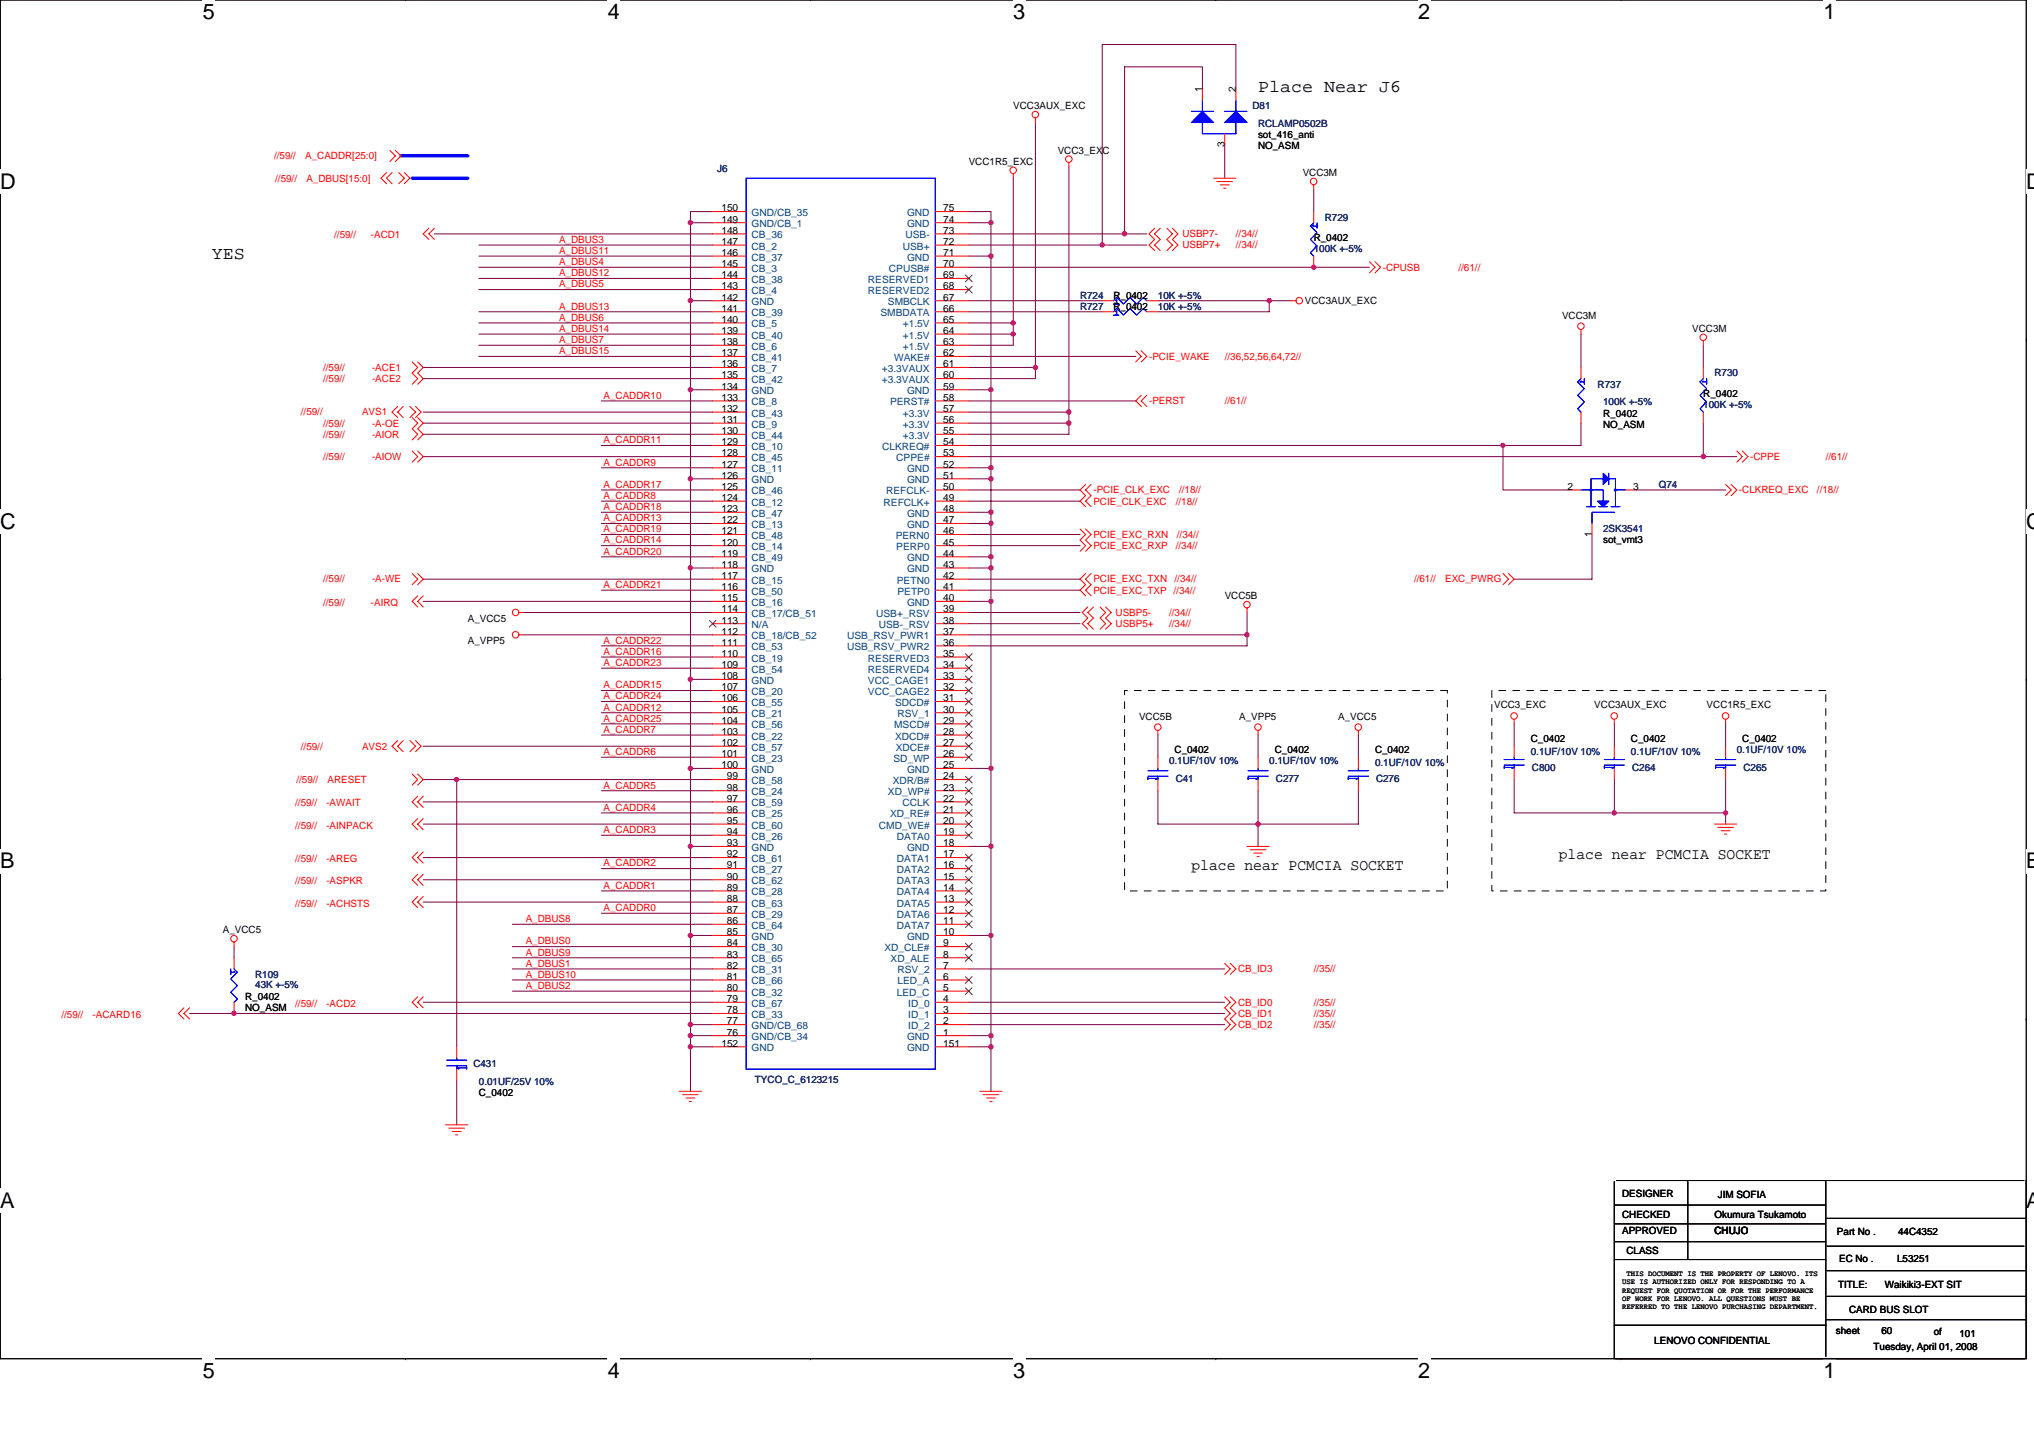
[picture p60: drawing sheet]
<svg xmlns="http://www.w3.org/2000/svg" width="297mm" height="210mm" viewBox="0 0 297 210" stroke-linecap="round" stroke-linejoin="round" font-family="sans-serif">
<defs><g id="words">
<g font-size="3.2">
<text x="29.6" y="2.8">5</text>
<text x="88.8" y="2.8">4</text>
<text x="148" y="2.8">3</text>
<text x="207.1" y="2.8">2</text>
<text x="266.3" y="2.8">1</text>
<text x="0" y="27.6">D</text>
<text x="295.9" y="27.6">D</text>
<text x="0" y="77.2">C</text>
<text x="295.9" y="77.2">C</text>
<text x="0" y="126.8">B</text>
<text x="295.9" y="126.8">B</text>
<text x="0" y="176.3">A</text>
<text x="295.9" y="176.3">A</text>
<text x="29.6" y="201.1">5</text>
<text x="88.8" y="201.1">4</text>
<text x="148" y="201.1">3</text>
<text x="207.1" y="201.1">2</text>
<text x="266.3" y="201.1">1</text>
</g>
<g font-size="2.6">
<text x="183.7" y="13.5">Place Near J6</text>
<text x="30.9" y="37.8">YES</text>
</g>
<g font-size="2.3">
<text x="227.6" y="125.3">place near PCMCIA SOCKET</text>
<text x="174" y="127">place near PCMCIA SOCKET</text>
</g>
<g font-size="1.5">
<text x="148" y="15.9">VCC3AUX_EXC</text>
<text x="175.6" y="13.5" transform="rotate(-90 175.6 13.5)">1</text>
<text x="180.5" y="13.5" transform="rotate(-90 180.5 13.5)">2</text>
<text x="154.5" y="22.4">VCC3_EXC</text>
<text x="178.8" y="21.5" transform="rotate(-90 178.8 21.5)">3</text>
<text x="183.7" y="20.2">sot_416_anti</text>
<text x="183.7" y="21.8">NO_ASM</text>
<text x="141.5" y="24.1">VCC1R5_EXC</text>
<text x="190.2" y="25.7">VCC3M</text>
<text x="105.3" y="35.8">147</text>
<text x="105.3" y="34.1">148</text>
<text x="105.3" y="32.5">149</text>
<text x="105.3" y="30.9">150</text>
<text x="137.7" y="30.9">75</text>
<text x="137.7" y="32.5">74</text>
<text x="137.7" y="35.8">72</text>
<text x="137.7" y="34.1">73</text>
<text x="191.9" y="35.1">R_0402</text>
<text x="105.3" y="40.6">144</text>
<text x="105.3" y="39">145</text>
<text x="105.3" y="37.4">146</text>
<text x="137.7" y="37.4">71</text>
<text x="137.7" y="40.6">69</text>
<text x="137.7" y="39">70</text>
<text x="105.3" y="47.1">140</text>
<text x="105.3" y="45.5">141</text>
<text x="105.3" y="43.9">142</text>
<text x="105.3" y="42.2">143</text>
<text x="137.7" y="42.2">68</text>
<text x="137.7" y="45.5">66</text>
<text x="137.7" y="47.1">65</text>
<text x="137.7" y="43.9">67</text>
<text x="162.6" y="43.6">R_0402</text>
<text x="162.6" y="45.2">R_0402</text>
<text x="190.6" y="44.4">VCC3AUX_EXC</text>
<text x="228.1" y="46.5">VCC3M</text>
<text x="105.3" y="53.6">136</text>
<text x="105.3" y="52">137</text>
<text x="105.3" y="50.4">138</text>
<text x="105.3" y="48.7">139</text>
<text x="137.7" y="53.6">61</text>
<text x="137.7" y="48.7">64</text>
<text x="137.7" y="50.4">63</text>
<text x="137.7" y="52">62</text>
<text x="247.1" y="48.5">VCC3M</text>
<text x="105.3" y="58.5">133</text>
<text x="105.3" y="56.9">134</text>
<text x="105.3" y="55.2">135</text>
<text x="137.7" y="56.9">59</text>
<text x="137.7" y="55.2">60</text>
<text x="137.7" y="58.5">58</text>
<text x="248.7" y="57.9">R_0402</text>
<text x="105.3" y="65">129</text>
<text x="105.3" y="63.4">130</text>
<text x="105.3" y="61.7">131</text>
<text x="105.3" y="60.1">132</text>
<text x="137.7" y="60.1">57</text>
<text x="137.7" y="61.7">56</text>
<text x="137.7" y="63.4">55</text>
<text x="137.7" y="65">54</text>
<text x="234.1" y="60.8">R_0402</text>
<text x="234.1" y="62.4">NO_ASM</text>
<text x="105.3" y="71.5">125</text>
<text x="105.3" y="69.9">126</text>
<text x="105.3" y="68.3">127</text>
<text x="105.3" y="66.6">128</text>
<text x="137.7" y="68.3">52</text>
<text x="137.7" y="69.9">51</text>
<text x="137.7" y="71.5">50</text>
<text x="137.7" y="66.6">53</text>
<text x="228.9" y="71.5">2</text>
<text x="238.5" y="71.5">3</text>
<text x="105.3" y="78">121</text>
<text x="105.3" y="76.4">122</text>
<text x="105.3" y="74.8">123</text>
<text x="105.3" y="73.1">124</text>
<text x="137.7" y="73.1">49</text>
<text x="137.7" y="74.8">48</text>
<text x="137.7" y="76.4">47</text>
<text x="137.7" y="78">46</text>
<text x="105.3" y="81.3">119</text>
<text x="105.3" y="79.6">120</text>
<text x="105.3" y="82.9">118</text>
<text x="137.7" y="81.3">44</text>
<text x="137.7" y="82.9">43</text>
<text x="137.7" y="79.6">45</text>
<text x="232.5" y="78.4" transform="rotate(-90 232.5 78.4)">1</text>
<text x="234.1" y="79.3">sot_vmt3</text>
<text x="105.3" y="84.5">117</text>
<text x="105.3" y="86.1">116</text>
<text x="105.3" y="87.8">115</text>
<text x="105.3" y="89.4">114</text>
<text x="137.7" y="87.8">40</text>
<text x="137.7" y="84.5">42</text>
<text x="137.7" y="89.4">39</text>
<text x="137.7" y="86.1">41</text>
<text x="178.9" y="87.5">VCC5B</text>
<text x="68.3" y="90.7">A_VCC5</text>
<text x="68.3" y="94">A_VPP5</text>
<text x="105.3" y="91">113</text>
<text x="105.3" y="92.6">112</text>
<text x="105.3" y="94.3">111</text>
<text x="105.3" y="95.9">110</text>
<text x="137.7" y="91">38</text>
<text x="137.7" y="92.6">37</text>
<text x="137.7" y="94.3">36</text>
<text x="137.7" y="95.9">35</text>
<text x="105.3" y="97.5">109</text>
<text x="105.3" y="99.1">108</text>
<text x="105.3" y="100.8">107</text>
<text x="137.7" y="97.5">34</text>
<text x="137.7" y="99.1">33</text>
<text x="137.7" y="100.8">32</text>
<text x="105.3" y="102.4">106</text>
<text x="105.3" y="104">105</text>
<text x="105.3" y="105.6">104</text>
<text x="105.3" y="107.3">103</text>
<text x="137.7" y="102.4">31</text>
<text x="137.7" y="107.3">28</text>
<text x="137.7" y="105.6">29</text>
<text x="137.7" y="104">30</text>
<text x="166.3" y="105">VCC5B</text>
<text x="181" y="105">A_VPP5</text>
<text x="195.4" y="105">A_VCC5</text>
<text x="218.2" y="103.4">VCC3_EXC</text>
<text x="232.8" y="103.4">VCC3AUX_EXC</text>
<text x="249.2" y="103.4">VCC1R5_EXC</text>
<text x="105.3" y="108.9">102</text>
<text x="105.3" y="110.5">101</text>
<text x="105.3" y="112.1">100</text>
<text x="106.2" y="113.8">99</text>
<text x="137.7" y="112.1">25</text>
<text x="137.7" y="108.9">27</text>
<text x="137.7" y="110.5">26</text>
<text x="137.7" y="113.8">24</text>
<text x="171.5" y="109.9">C_0402</text>
<text x="186.2" y="109.9">C_0402</text>
<text x="200.8" y="109.9">C_0402</text>
<text x="223.6" y="108.3">C_0402</text>
<text x="238.2" y="108.3">C_0402</text>
<text x="254.4" y="108.3">C_0402</text>
<text x="106.2" y="115.4">98</text>
<text x="106.2" y="117">97</text>
<text x="106.2" y="118.6">96</text>
<text x="137.7" y="118.6">21</text>
<text x="137.7" y="115.4">23</text>
<text x="137.7" y="117">22</text>
<text x="106.2" y="120.3">95</text>
<text x="106.2" y="121.9">94</text>
<text x="106.2" y="123.5">93</text>
<text x="106.2" y="125.2">92</text>
<text x="137.7" y="123.5">18</text>
<text x="137.7" y="120.3">20</text>
<text x="137.7" y="121.9">19</text>
<text x="137.7" y="125.2">17</text>
<text x="106.2" y="126.8">91</text>
<text x="106.2" y="128.4">90</text>
<text x="106.2" y="130">89</text>
<text x="106.2" y="131.7">88</text>
<text x="137.7" y="126.8">16</text>
<text x="137.7" y="128.4">15</text>
<text x="137.7" y="130">14</text>
<text x="137.7" y="131.7">13</text>
<text x="32.6" y="136.2">A_VCC5</text>
<text x="106.2" y="133.3">87</text>
<text x="106.2" y="134.9">86</text>
<text x="106.2" y="136.5">85</text>
<text x="137.7" y="136.5">10</text>
<text x="137.7" y="133.3">12</text>
<text x="137.7" y="134.9">11</text>
<text x="106.2" y="138.2">84</text>
<text x="106.2" y="139.8">83</text>
<text x="106.2" y="141.4">82</text>
<text x="106.2" y="143">81</text>
<text x="137.7" y="138.2">9</text>
<text x="137.7" y="139.8">8</text>
<text x="137.7" y="141.4">7</text>
<text x="137.7" y="143">6</text>
<text x="35.8" y="146">R_0402</text>
<text x="35.8" y="147.6">NO_ASM</text>
<text x="106.2" y="144.7">80</text>
<text x="106.2" y="146.3">79</text>
<text x="106.2" y="147.9">78</text>
<text x="106.2" y="149.5">77</text>
<text x="137.7" y="146.3">4</text>
<text x="137.7" y="147.9">3</text>
<text x="137.7" y="149.5">2</text>
<text x="137.7" y="144.7">5</text>
<text x="105.3" y="152.8">152</text>
<text x="106.2" y="151.2">76</text>
<text x="137.7" y="151.2">1</text>
<text x="137.7" y="152.8">151</text>
<text x="69.9" y="160">C_0402</text>
<text x="236.9" y="174.8">DESIGNER</text>
<text x="236.9" y="177.8">CHECKED</text>
<text x="250.4" y="177.8">Okumura Tsukamoto</text>
<text x="250.9" y="174.9">JIM SOFIA</text>
<text x="236.9" y="180.1">APPROVED</text>
<text x="237.5" y="183">CLASS</text>
<text x="250.4" y="180.1">CHUJO</text>
<text x="268.3" y="180.3">Part No .</text>
<text x="268.6" y="184.2">EC No .</text>
<text x="277" y="184.2">L53251</text>
<text x="277.2" y="180.3">44C4352</text>
<text x="268.4" y="187.9">TITLE:</text>
<text x="270" y="191.7">CARD BUS SLOT</text>
<text x="275.2" y="187.9">Waikiki3-EXT SIT</text>
<text x="241.6" y="196.2">LENOVO CONFIDENTIAL</text>
<text x="268.1" y="194.8">sheet</text>
<text x="273.6" y="197">Tuesday, April 01, 2008</text>
<text x="274.8" y="194.8">60</text>
<text x="282.4" y="194.9">of</text>
<text x="286.1" y="195.1">101</text>
</g>
<g font-size="1.5" fill="#000080">
<text x="182.9" y="15.9">D81</text>
<text x="183.7" y="18.5">RCLAMP0502B</text>
<text x="104.7" y="25">J6</text>
<text x="193.5" y="32.2">R729</text>
<text x="191.9" y="36.7">100K +-5%</text>
<text x="157.7" y="43.6">R724</text>
<text x="157.7" y="45.2">R727</text>
<text x="169.1" y="43.6">10K +-5%</text>
<text x="169.1" y="45.2">10K +-5%</text>
<text x="233.3" y="56.6">R737</text>
<text x="234.1" y="59.2">100K +-5%</text>
<text x="248.7" y="59.5">100K +-5%</text>
<text x="250.4" y="54.9">R730</text>
<text x="242.2" y="71.2">Q74</text>
<text x="234.1" y="77.7">2SK3541</text>
<text x="170.7" y="111.5">0.1UF/10V 10%</text>
<text x="185.4" y="111.5">0.1UF/10V 10%</text>
<text x="200.8" y="111.8">0.1UF/10V 10%</text>
<text x="223.6" y="110.2">0.1UF/10V 10%</text>
<text x="223.7" y="112.5">C800</text>
<text x="238.2" y="110.2">0.1UF/10V 10%</text>
<text x="238.4" y="112.5">C264</text>
<text x="253.6" y="109.9">0.1UF/10V 10%</text>
<text x="254.6" y="112.5">C265</text>
<text x="171.7" y="114.1">C41</text>
<text x="186.3" y="114.1">C277</text>
<text x="201" y="114.1">C276</text>
<text x="37.3" y="142.7">R109</text>
<text x="37.3" y="144.2">43K +-5%</text>
<text x="69.1" y="155.7">C431</text>
<text x="69.9" y="158.3">0.01UF/25V 10%</text>
<text x="110.3" y="158">TYCO_C_6123215</text>
</g>
<g font-size="1.5" fill="#f00">
<text x="40" y="23.3">//59//</text>
<text x="44.6" y="23.3">A_CADDR[25:0]</text>
<text x="40.2" y="26.5">//59//</text>
<text x="44.7" y="26.5">A_DBUS[15:0]</text>
<text x="48.8" y="34.8">//59//</text>
<text x="54.2" y="34.8">-ACD1</text>
<text x="81.6" y="35.5">A_DBUS3</text>
<text x="172.7" y="34.6">USBP7-</text>
<text x="180.5" y="34.6">//34//</text>
<text x="81.6" y="38.7">A_DBUS4</text>
<text x="81.6" y="40.3">A_DBUS12</text>
<text x="81.6" y="42">A_DBUS5</text>
<text x="81.6" y="37.1">A_DBUS11</text>
<text x="172.7" y="36.3">USBP7+</text>
<text x="180.5" y="36.3">//34//</text>
<text x="201.9" y="39.5">-CPUSB</text>
<text x="213" y="39.5">//61//</text>
<text x="81.6" y="45.2">A_DBUS13</text>
<text x="81.6" y="46.8">A_DBUS6</text>
<text x="81.6" y="50.1">A_DBUS7</text>
<text x="81.6" y="51.7">A_DBUS15</text>
<text x="81.6" y="48.5">A_DBUS14</text>
<text x="167.8" y="52.5">-PCIE_WAKE</text>
<text x="178.9" y="52.5">//36,52,56,64,72//</text>
<text x="47.2" y="55.8">//59//</text>
<text x="47.2" y="54.1">//59//</text>
<text x="54.3" y="55.8">-ACE2</text>
<text x="54.3" y="54.1">-ACE1</text>
<text x="88.1" y="58.2">A_CADDR10</text>
<text x="167.8" y="59">-PERST</text>
<text x="178.9" y="59">//61//</text>
<text x="43.9" y="60.6">//59//</text>
<text x="47.2" y="62.3">//59//</text>
<text x="47.2" y="63.9">//59//</text>
<text x="52.9" y="60.6">AVS1</text>
<text x="54.3" y="62.3">-A-OE</text>
<text x="54.3" y="63.9">-AIOR</text>
<text x="88.1" y="64.7">A_CADDR11</text>
<text x="47.2" y="67.1">//59//</text>
<text x="54.3" y="67.1">-AIOW</text>
<text x="88.1" y="68">A_CADDR9</text>
<text x="88.1" y="71.2">A_CADDR17</text>
<text x="255.6" y="67.1">-CPPE</text>
<text x="266.6" y="67.1">//61//</text>
<text x="88.1" y="77.7">A_CADDR19</text>
<text x="88.1" y="72.8">A_CADDR8</text>
<text x="88.1" y="74.5">A_CADDR18</text>
<text x="88.1" y="76.1">A_CADDR13</text>
<text x="159.7" y="73.7">PCIE_CLK_EXC</text>
<text x="159.7" y="72">-PCIE_CLK_EXC</text>
<text x="171.7" y="73.7">//18//</text>
<text x="172.2" y="72">//18//</text>
<text x="254" y="72">-CLKREQ_EXC</text>
<text x="265.3" y="72">//18//</text>
<text x="88.1" y="79.3">A_CADDR14</text>
<text x="88.1" y="81">A_CADDR20</text>
<text x="159.7" y="78.5">PCIE_EXC_RXN</text>
<text x="159.7" y="80.2">PCIE_EXC_RXP</text>
<text x="171.7" y="80.2">//34//</text>
<text x="171.9" y="78.5">//34//</text>
<text x="47.2" y="88.4">//59//</text>
<text x="47.2" y="85">//59//</text>
<text x="54.2" y="88.4">-AIRQ</text>
<text x="54.3" y="85">-A-WE</text>
<text x="88.1" y="85.8">A_CADDR21</text>
<text x="159.7" y="85">PCIE_EXC_TXN</text>
<text x="159.7" y="86.7">PCIE_EXC_TXP //34//</text>
<text x="162.9" y="89.9">USBP5-</text>
<text x="170.7" y="89.9">//34//</text>
<text x="171.5" y="85">//34//</text>
<text x="206.5" y="85">//61//</text>
<text x="211" y="85">EXC_PWRG</text>
<text x="88.1" y="94">A_CADDR22</text>
<text x="88.1" y="95.6">A_CADDR16</text>
<text x="162.9" y="91.5">USBP5+</text>
<text x="170.7" y="91.5">//34//</text>
<text x="88.1" y="100.5">A_CADDR15</text>
<text x="88.1" y="97.2">A_CADDR23</text>
<text x="88.1" y="105.3">A_CADDR25</text>
<text x="88.1" y="107">A_CADDR7</text>
<text x="88.1" y="102.1">A_CADDR24</text>
<text x="88.1" y="103.7">A_CADDR12</text>
<text x="43.9" y="109.4">//59//</text>
<text x="52.9" y="109.4">AVS2</text>
<text x="88.1" y="110.2">A_CADDR6</text>
<text x="43.1" y="117.7">//59//</text>
<text x="43.3" y="114.3">//59//</text>
<text x="47.7" y="117.7">-AWAIT</text>
<text x="47.8" y="114.3">ARESET</text>
<text x="88.1" y="115.1">A_CADDR5</text>
<text x="88.1" y="118.3">A_CADDR4</text>
<text x="43.1" y="125.8">//59//</text>
<text x="43.1" y="120.9">//59//</text>
<text x="47.7" y="125.8">-AREG</text>
<text x="47.7" y="120.9">-AINPACK</text>
<text x="88.1" y="121.6">A_CADDR3</text>
<text x="43.1" y="129.1">//59//</text>
<text x="47.7" y="129.1">-ASPKR</text>
<text x="88.1" y="129.7">A_CADDR1</text>
<text x="88.1" y="126.5">A_CADDR2</text>
<text x="43.1" y="132.3">//59//</text>
<text x="47.7" y="132.3">-ACHSTS</text>
<text x="76.8" y="137.9">A_DBUS0</text>
<text x="76.8" y="134.6">A_DBUS8</text>
<text x="88.1" y="133">A_CADDR0</text>
<text x="76.8" y="142.7">A_DBUS10</text>
<text x="76.8" y="139.5">A_DBUS9</text>
<text x="76.8" y="141.1">A_DBUS1</text>
<text x="180.8" y="141.9">CB_ID3</text>
<text x="191.9" y="141.9">//35//</text>
<text x="9" y="148.6">//59//</text>
<text x="13.5" y="148.6">-ACARD16</text>
<text x="43.1" y="147">//59//</text>
<text x="47.7" y="147">-ACD2</text>
<text x="76.8" y="144.4">A_DBUS2</text>
<text x="180.8" y="146.8">CB_ID0</text>
<text x="180.8" y="148.4">CB_ID1</text>
<text x="191.9" y="146.8">//35//</text>
<text x="191.9" y="148.4">//35//</text>
<text x="180.8" y="150.1">CB_ID2</text>
<text x="191.9" y="150.1">//35//</text>
</g>
<g font-size="1.5" fill="#004080">
<text x="109.8" y="34.8">CB_36</text>
<text x="109.8" y="33.2">GND/CB_1</text>
<text x="109.8" y="31.5">GND/CB_35</text>
<text x="132.2" y="34.8">USB-</text>
<text x="132.5" y="31.5">GND</text>
<text x="132.5" y="33.2">GND</text>
<text x="109.8" y="41.3">CB_38</text>
<text x="109.8" y="39.7">CB_3</text>
<text x="109.8" y="38">CB_37</text>
<text x="109.8" y="36.4">CB_2</text>
<text x="126.7" y="41.3">RESERVED1</text>
<text x="129.8" y="39.7">CPUSB#</text>
<text x="131.8" y="36.4">USB+</text>
<text x="132.5" y="38">GND</text>
<text x="109.8" y="47.8">CB_5</text>
<text x="109.8" y="46.2">CB_39</text>
<text x="109.8" y="44.6">GND</text>
<text x="109.8" y="42.9">CB_4</text>
<text x="126.7" y="42.9">RESERVED2</text>
<text x="128.6" y="46.2">SMBDATA</text>
<text x="129.7" y="44.6">SMBCLK</text>
<text x="131.8" y="47.8">+1.5V</text>
<text x="109.8" y="52.7">CB_41</text>
<text x="109.8" y="51.1">CB_6</text>
<text x="109.8" y="49.4">CB_40</text>
<text x="130.6" y="52.7">WAKE#</text>
<text x="131.8" y="49.4">+1.5V</text>
<text x="131.8" y="51.1">+1.5V</text>
<text x="109.8" y="59.2">CB_8</text>
<text x="109.8" y="57.6">GND</text>
<text x="109.8" y="55.9">CB_42</text>
<text x="109.8" y="54.3">CB_7</text>
<text x="128.8" y="54.3">+3.3VAUX</text>
<text x="128.8" y="55.9">+3.3VAUX</text>
<text x="130" y="59.2">PERST#</text>
<text x="132.5" y="57.6">GND</text>
<text x="109.8" y="65.7">CB_10</text>
<text x="109.8" y="64.1">CB_44</text>
<text x="109.8" y="62.4">CB_9</text>
<text x="109.8" y="60.8">CB_43</text>
<text x="128.8" y="65.7">CLKREQ#</text>
<text x="131.8" y="60.8">+3.3V</text>
<text x="131.8" y="62.4">+3.3V</text>
<text x="131.8" y="64.1">+3.3V</text>
<text x="109.8" y="70.5">GND</text>
<text x="109.8" y="68.9">CB_11</text>
<text x="109.8" y="67.3">CB_45</text>
<text x="130.9" y="67.3">CPPE#</text>
<text x="132.5" y="68.9">GND</text>
<text x="132.5" y="70.5">GND</text>
<text x="109.8" y="77.1">CB_13</text>
<text x="109.8" y="75.4">CB_47</text>
<text x="109.8" y="73.8">CB_12</text>
<text x="109.8" y="72.2">CB_46</text>
<text x="129" y="73.8">REFCLK+</text>
<text x="129.4" y="72.2">REFCLK-</text>
<text x="132.5" y="75.4">GND</text>
<text x="132.5" y="77.1">GND</text>
<text x="109.8" y="81.9">CB_49</text>
<text x="109.8" y="80.3">CB_14</text>
<text x="109.8" y="78.7">CB_48</text>
<text x="109.8" y="83.6">GND</text>
<text x="130.8" y="78.7">PERN0</text>
<text x="130.9" y="80.3">PERP0</text>
<text x="132.5" y="81.9">GND</text>
<text x="132.5" y="83.6">GND</text>
<text x="109.8" y="85.2">CB_15</text>
<text x="109.8" y="86.8">CB_50</text>
<text x="109.8" y="88.4">CB_16</text>
<text x="131" y="85.2">PETN0</text>
<text x="131.1" y="86.8">PETP0</text>
<text x="132.5" y="88.4">GND</text>
<text x="109.8" y="90.1">CB_17/CB_51</text>
<text x="109.8" y="91.7">N/A</text>
<text x="109.8" y="93.3">CB_18/CB_52</text>
<text x="109.8" y="94.9">CB_53</text>
<text x="123.7" y="93.3">USB_RSV_PWR1</text>
<text x="123.7" y="94.9">USB_RSV_PWR2</text>
<text x="127.9" y="90.1">USB+_RSV</text>
<text x="128.3" y="91.7">USB-_RSV</text>
<text x="109.8" y="96.6">CB_19</text>
<text x="109.8" y="98.2">CB_54</text>
<text x="109.8" y="99.8">GND</text>
<text x="109.8" y="101.5">CB_20</text>
<text x="126.7" y="96.6">RESERVED3</text>
<text x="126.7" y="98.2">RESERVED4</text>
<text x="126.7" y="99.8">VCC_CAGE1</text>
<text x="126.7" y="101.5">VCC_CAGE2</text>
<text x="109.8" y="103.1">CB_55</text>
<text x="109.8" y="104.7">CB_21</text>
<text x="109.8" y="106.3">CB_56</text>
<text x="109.8" y="107.9">CB_22</text>
<text x="130.6" y="106.3">MSCD#</text>
<text x="130.7" y="103.1">SDCD#</text>
<text x="130.7" y="107.9">XDCD#</text>
<text x="131.1" y="104.7">RSV_1</text>
<text x="109.8" y="109.6">CB_57</text>
<text x="109.8" y="111.2">CB_23</text>
<text x="109.8" y="112.8">GND</text>
<text x="130.5" y="111.2">SD_WP</text>
<text x="130.8" y="109.6">XDCE#</text>
<text x="132.5" y="112.8">GND</text>
<text x="109.8" y="114.4">CB_58</text>
<text x="109.8" y="116.1">CB_24</text>
<text x="109.8" y="117.7">CB_59</text>
<text x="109.8" y="119.3">CB_25</text>
<text x="129.7" y="116.1">XD_WP#</text>
<text x="130" y="119.3">XD_RE#</text>
<text x="130.4" y="114.4">XDR/B#</text>
<text x="131.8" y="117.7">CCLK</text>
<text x="109.8" y="120.9">CB_60</text>
<text x="109.8" y="122.6">CB_26</text>
<text x="109.8" y="124.2">GND</text>
<text x="109.8" y="125.8">CB_61</text>
<text x="128.4" y="120.9">CMD_WE#</text>
<text x="131" y="122.6">DATA0</text>
<text x="131" y="125.8">DATA1</text>
<text x="132.5" y="124.2">GND</text>
<text x="109.8" y="127.4">CB_27</text>
<text x="109.8" y="129.1">CB_62</text>
<text x="109.8" y="130.7">CB_28</text>
<text x="131" y="127.4">DATA2</text>
<text x="131" y="129.1">DATA3</text>
<text x="131" y="130.7">DATA4</text>
<text x="109.8" y="132.3">CB_63</text>
<text x="109.8" y="134">CB_29</text>
<text x="109.8" y="135.6">CB_64</text>
<text x="109.8" y="137.2">GND</text>
<text x="131" y="132.3">DATA5</text>
<text x="131" y="134">DATA6</text>
<text x="131" y="135.6">DATA7</text>
<text x="132.5" y="137.2">GND</text>
<text x="109.8" y="138.8">CB_30</text>
<text x="109.8" y="140.5">CB_65</text>
<text x="109.8" y="142.1">CB_31</text>
<text x="109.8" y="143.7">CB_66</text>
<text x="129.2" y="138.8">XD_CLE#</text>
<text x="130.1" y="140.5">XD_ALE</text>
<text x="131.1" y="142.1">RSV_2</text>
<text x="131.1" y="143.7">LED_A</text>
<text x="109.8" y="145.3">CB_32</text>
<text x="109.8" y="147">CB_67</text>
<text x="109.8" y="148.6">CB_33</text>
<text x="131" y="145.3">LED_C</text>
<text x="132.6" y="147">ID_0</text>
<text x="132.6" y="148.6">ID_1</text>
<text x="109.8" y="150.2">GND/CB_68</text>
<text x="109.8" y="151.8">GND/CB_34</text>
<text x="109.8" y="153.5">GND</text>
<text x="132.5" y="151.8">GND</text>
<text x="132.5" y="153.5">GND</text>
<text x="132.6" y="150.2">ID_2</text>
</g>
<g font-size="1.1">
<text x="236.9" y="187.5">USE IS AUTHORIZED ONLY FOR RESPONDING TO A</text>
<text x="236.9" y="188.7">REQUEST FOR QUOTATION OR FOR THE PERFORMANCE</text>
<text x="236.9" y="189.9">OF WORK FOR LENOVO. ALL QUESTIONS MUST BE</text>
<text x="236.9" y="191.1">REFERRED TO THE LENOVO PURCHASING DEPARTMENT.</text>
<text x="237.5" y="186.2">THIS DOCUMENT IS THE PROPERTY OF LENOVO. ITS</text>
</g>
</g></defs>
<path d="M0 0h295.9v198.3h-295.9z" fill="none" stroke="#000" stroke-width=".15"/>
<g fill="#fff">
<path d="M29.6 0h1.8v3.5h-1.8z"/>
<path d="M29.6 198.3h1.8v3.5h-1.8z"/>
</g>
<path d="M59.2 0h.1M59.2 198.3h.1" fill="none" stroke="#000" stroke-width=".15"/>
<g fill="#fff">
<path d="M88.8 0h1.7v3.5h-1.7z"/>
<path d="M88.8 198.3h1.7v3.5h-1.7z"/>
</g>
<path d="M118.4 0h.1M118.4 198.3h.1" fill="none" stroke="#000" stroke-width=".15"/>
<g fill="#fff">
<path d="M148 0h1.7v3.5h-1.7z"/>
<path d="M148 198.3h1.7v3.5h-1.7z"/>
</g>
<path d="M177.5 0h.1M177.5 198.3h.1" fill="none" stroke="#000" stroke-width=".15"/>
<g fill="#fff">
<path d="M207.1 0h1.8v3.5h-1.8z"/>
<path d="M207.1 198.3h1.8v3.5h-1.8z"/>
</g>
<path d="M236.7 0h.1M236.7 198.3h.1" fill="none" stroke="#000" stroke-width=".15"/>
<g fill="#fff">
<path d="M266.3 0h1.8v3.5h-1.8z"/>
<path d="M266.3 198.3h1.8v3.5h-1.8z"/>
<path d="M0 24.8h2.3v3.5h-2.3z"/>
<path d="M295.9 24.8h1.1v3.5h-1.1z"/>
<path d="M0 74.4h2.3v3.5h-2.3z"/>
<path d="M295.9 74.4h1.1v3.5h-1.1z"/>
</g>
<path d="M0 49.6h.1M295.9 49.6h.1" fill="none" stroke="#000" stroke-width=".15"/>
<g fill="#fff">
<path d="M0 124h2.1v3.5h-2.1z"/>
<path d="M295.9 124h1.1v3.5h-1.1z"/>
</g>
<path d="M0 99.2h.1M295.9 99.2h.1" fill="none" stroke="#000" stroke-width=".15"/>
<g fill="#fff">
<path d="M0 173.5h2.2v3.5h-2.2z"/>
<path d="M295.9 173.5h1.1v3.5h-1.1z"/>
</g>
<g fill="none" stroke="#000" stroke-width=".15">
<path d="M0 148.7h.1M295.9 148.7h.1M235.8 175.9h30.7M235.8 178.6h30.7M235.8 172.5v25.8M236.1 172.3h59.5M246.5 172.5v11.4M266.6 172.5v25.5M266.6 177.8h29.3M295.9 172.3v26M235.8 181.3h30.8M235.8 183.9h30.8"/>
<path d="M235.8 193.4h30.8M235.9 198.3h59.8M266.6 192.6h29.1M266.8 185.5h28.9M266.8 181.9h28.8M266.8 189.2h28.9"/>
</g>
<g fill="none" stroke="#800040" stroke-width=".15">
<path d="M151.2 17.9v37.4h-9.7M175.6 13v-3.2h-11.4v24.3M180.5 13v-6.5h-19.5v29.3M63.4 34.1h40.7M69.9 39h34.2M69.9 37.4h34.2M69.9 35.8h34.2M100.8 32.5v11.4M104.1 30.9h-3.3v1.6h3.3M141.5 32.5h3.2M141.5 30.9h3.2v128.4M141.5 39h58.5"/>
<path d="M141.5 34.1h26M141.5 37.4h3.2M141.5 35.8h26M148 26v24.4h-6.5M156.1 24.4v39h-14.6M178.9 21.1v4.9M191.9 27.6v3.3M61.8 55.3h42.3M61.8 53.6h42.3M69.9 50.4h34.2M69.9 45.5h34.2M69.9 48.8h34.2"/>
<path d="M69.9 52h34.2M69.9 47.1h34.2M69.9 40.6h34.2M69.9 42.3h34.2M87.8 58.5h16.3M100.8 56.9v13h3.3M100.8 43.9v13h3.3M100.8 43.9h3.3M141.5 45.5h19.5M141.5 48.8h6.5M141.5 52h24.4M141.5 58.5h24.4"/>
<path d="M141.5 43.9h19.5M141.5 47.1h6.5M141.5 53.6h9.7M141.5 56.9h3.2M169.1 43.9h16.3v1.6h-16.3M185.4 43.9h3.2M230.9 48.8v4.8M248.7 50.4v3.2M61.8 60.2h42.3M61.8 61.8h42.3M61.8 63.4h42.3M61.8 66.7h42.3"/>
<path d="M87.8 68.3h16.3M87.8 71.5h16.3M87.8 73.2h16.3M87.8 74.8h16.3M87.8 76.4h16.3M87.8 78h16.3M87.8 79.7h16.3M87.8 65h16.3M100.8 69.9v13h3.3M141.5 65h78v6.5h9.8M141.5 60.2h14.6M141.5 61.8h14.6"/>
<path d="M141.5 68.3h3.2M141.5 69.9h3.2M141.5 71.5h16.2M141.5 73.2h16.2M141.5 74.8h3.2M141.5 76.4h3.2M141.5 78h16.2M141.5 79.7h16.2M141.5 66.7h112.1M230.9 61.8v3.2h-11.4M232.5 78v6.5h-11.4M239 71.5h13"/>
<path d="M248.7 61.8v4.9M61.8 84.5h42.3M61.8 87.8h42.3M76.5 92.7h27.6M76.5 89.4h27.6M87.8 94.3h16.3M87.8 81.3h16.3M87.8 86.1h16.3M87.8 95.9h16.3M87.8 97.5h16.3M100.8 99.2v13h3.3M100.8 82.9v16.3h3.3"/>
<path d="M141.5 84.5h16.2M141.5 81.3h3.2M141.5 82.9h3.2M141.5 86.1h16.2M141.5 87.8h3.2M141.5 92.7h40.6M141.5 89.4h16.2M141.5 91h16.2M182.1 89.4v4.9h-40.6M61.8 113.8h4.9v39M61.8 117.1h42.3M61.8 108.9h42.3"/>
<path d="M66.7 113.8h37.4M87.8 115.4h16.3M87.8 110.5h16.3M87.8 105.7h16.3M87.8 100.8h16.3M87.8 107.3h16.3M87.8 102.4h16.3M87.8 118.7h16.3M87.8 104h16.3M100.8 112.2v11.3h3.3M141.5 112.2h3.2M169.1 115.4v4.9h29.3v-4.9"/>
<path d="M169.1 107.3v3.2M183.7 107.3v3.2M183.7 115.4v8.1M198.4 107.3v3.2M221.1 113.8v4.9h30.9M221.1 105.7v3.2M235.8 105.7v3.2M235.8 113.8v4.9M252 105.7v3.2M252 113.8v6.5M34.2 138.2v1.6M61.8 120.3h42.3"/>
<path d="M61.8 131.7h42.3M61.8 128.4h42.3M61.8 125.2h42.3M74.8 138.2h29.3M74.8 139.8h29.3M74.8 134.9h29.3M87.8 121.9h16.3M87.8 133.3h16.3M87.8 130h16.3M87.8 126.8h16.3M100.8 123.5v13h3.3M100.8 136.5v13.1h3.3"/>
<path d="M141.5 123.5h3.2M141.5 136.5h3.2M27.7 147.9h76.4M61.8 146.3h42.3M66.7 157.7v6.5M74.8 143h29.3M74.8 144.7h29.3M74.8 141.4h29.3M100.8 149.6v1.6h3.3M100.8 152.8h3.3M100.8 151.2v8.1M141.5 152.8h3.2"/>
<path d="M141.5 146.3h37.4M141.5 147.9h37.4M141.5 149.6h37.4M141.5 151.2h3.2M141.5 141.4h37.4"/>
</g>
<g fill="#f0f" stroke="#f0f" stroke-width=".15">
<circle cx="144.7" cy="32.5" r=".31"/>
<circle cx="156.1" cy="61.8" r=".32"/>
<circle cx="100.8" cy="99.1" r=".32"/>
<circle cx="144.7" cy="69.9" r=".32"/>
<circle cx="144.7" cy="76.4" r=".32"/>
<circle cx="100.8" cy="56.9" r=".31"/>
<circle cx="144.7" cy="82.9" r=".32"/>
<circle cx="100.8" cy="151.2" r=".32"/>
<circle cx="144.7" cy="152.8" r=".32"/>
<circle cx="144.7" cy="87.8" r=".32"/>
<circle cx="183.7" cy="120.3" r=".32"/>
<circle cx="144.7" cy="123.5" r=".32"/>
<circle cx="100.8" cy="32.5" r=".31"/>
<circle cx="147.9" cy="47.1" r=".32"/>
<circle cx="182.1" cy="92.6" r=".32"/>
<circle cx="144.7" cy="74.8" r=".32"/>
<circle cx="100.8" cy="149.5" r=".32"/>
<circle cx="144.7" cy="37.4" r=".32"/>
<circle cx="144.7" cy="112.2" r=".32"/>
<circle cx="100.8" cy="112.2" r=".32"/>
<circle cx="66.7" cy="113.8" r=".31"/>
<circle cx="100.8" cy="69.9" r=".32"/>
<circle cx="100.8" cy="152.8" r=".32"/>
<circle cx="144.7" cy="136.5" r=".32"/>
<circle cx="148" cy="48.8" r=".31"/>
<circle cx="34.2" cy="147.9" r=".32"/>
<circle cx="191.8" cy="39" r=".32"/>
<circle cx="100.8" cy="123.5" r=".32"/>
<circle cx="164.2" cy="34.1" r=".32"/>
<circle cx="156.1" cy="60.1" r=".32"/>
<circle cx="100.8" cy="82.9" r=".32"/>
<circle cx="100.8" cy="43.9" r=".32"/>
<circle cx="144.7" cy="81.3" r=".31"/>
<circle cx="248.7" cy="66.6" r=".32"/>
<circle cx="219.5" cy="65" r=".31"/>
<circle cx="144.7" cy="56.9" r=".31"/>
<circle cx="100.8" cy="136.5" r=".32"/>
<circle cx="151.2" cy="53.6" r=".32"/>
<circle cx="185.4" cy="43.9" r=".32"/>
<circle cx="161" cy="35.7" r=".32"/>
<circle cx="144.7" cy="151.2" r=".32"/>
<circle cx="144.7" cy="68.3" r=".32"/>
<circle cx="252" cy="118.7" r=".32"/>
<circle cx="235.7" cy="118.7" r=".32"/>
</g>
<path d="M58.6 22.8h9.7M60.2 26h8.1" fill="none" stroke="#00f" stroke-width=".49"/>
<g fill="none" stroke="#f00" stroke-width=".15">
<path d="M151.2 17.2v.7M175.6 13v1.6M178.9 19.5v1.6M180.5 13v1.6M56.4 25.2l-.8 .8 .8 .8M56.9 21.9l.8 .9-.8 .8M57.3 25.2l-.9 .8 .9 .8M57.7 21.9l.9 .9-.9 .8M58.2 25.2l.9 .8-.9 .8M59.1 25.2l.8 .8-.8 .8M62.6 33.3l-.8 .8 .8 .8M63.4 33.3l-.8 .8 .8 .8"/>
<path d="M104.1 39h4.9M104.1 37.4h4.9M104.1 35.8h4.9M104.1 34.1h4.9M104.1 32.5h4.9M104.1 30.9h4.9M136.6 39h4.9M136.6 37.4h4.9M136.6 35.8h4.9M136.6 34.1h4.9M136.6 32.5h4.9M136.6 30.9h4.9"/>
<path d="M148 25.4v.6M156.1 23.7v.7M168.6 33.3l-.8 .8 .8 .8-.8 .9 .8 .8M169.4 33.3l-.8 .8 .8 .8-.8 .9 .8 .8M170.4 33.3l.8 .8-.8 .8 .8 .9-.8 .8M171.2 33.3l.8 .8-.8 .8 .8 .9-.8 .8M177.2 26h3.3M177.7 26.5h2.3M178.2 27h1.3M178.7 27.5h.3M191.9 27v.6M191.9 30.9v1.6"/>
<path d="M191.9 37.4v1.6M200 38.2l.8 .8-.8 .8M200.8 38.2l.8 .8-.8 .8M58.1 59.3l-.8 .9 .8 .8M58.9 59.3l-.8 .9 .8 .8M59.9 59.3l.8 .9-.8 .8M60.2 52.8l.8 .8-.8 .9 .8 .8-.8 .8M60.7 59.3l.8 .9-.8 .8M61 52.8l.8 .8-.8 .9 .8 .8-.8 .8M104.1 43.9h4.9M104.1 45.5h4.9M104.1 58.5h4.9"/>
<path d="M104.1 56.9h4.9M104.1 55.3h4.9M104.1 53.6h4.9M104.1 52h4.9M104.1 50.4h4.9M104.1 48.8h4.9M104.1 47.1h4.9M104.1 42.3h4.9M104.1 40.6h4.9M136.6 43.9h4.9M136.6 45.5h4.9M136.6 58.5h4.9"/>
<path d="M136.6 56.9h4.9M136.6 55.3h4.9M136.6 53.6h4.9M136.6 52h4.9M136.6 50.4h4.9M136.6 48.8h4.9M136.6 47.1h4.9M136.6 42.3h4.9M136.6 40.6h4.9M161 43.9h1.6M161 45.5h1.6M165.9 51.2l.8 .8-.8 .8"/>
<path d="M166.7 51.2l.8 .8-.8 .8M166.7 57.7l-.8 .8 .8 .8M167.5 43.9h1.6M167.5 57.7l-.8 .8 .8 .8M167.5 45.5h1.6M188.6 43.9h.7M230.9 48.1v.7M230.9 53.6v1.7M248.7 49.7v.7M248.7 53.6v1.7M60.2 65.8l.8 .9-.8 .8M60.2 61l.8 .8-.8 .8 .8 .8-.8 .8"/>
<path d="M61 65.8l.8 .9-.8 .8M61 61l.8 .8-.8 .8 .8 .8-.8 .8M104.1 71.5h4.9M104.1 79.7h4.9M104.1 78h4.9M104.1 76.4h4.9M104.1 74.8h4.9M104.1 73.2h4.9M104.1 69.9h4.9M104.1 68.3h4.9M104.1 66.7h4.9M104.1 65h4.9"/>
<path d="M104.1 63.4h4.9M104.1 61.8h4.9M104.1 60.2h4.9M136.6 71.5h4.9M136.6 79.7h4.9M136.6 78h4.9M136.6 76.4h4.9M136.6 74.8h4.9M136.6 73.2h4.9M136.6 69.9h4.9M136.6 68.3h4.9M136.6 66.7h4.9"/>
<path d="M136.6 65h4.9M136.6 63.4h4.9M136.6 61.8h4.9M136.6 60.2h4.9M157.7 77.2l.8 .8-.8 .8 .8 .9-.8 .8M158.5 70.7l-.8 .8 .8 .8-.8 .9 .8 .8M158.5 77.2l.8 .8-.8 .8 .8 .9-.8 .8M159.3 70.7l-.8 .8 .8 .8-.8 .9 .8 .8M229.3 71.5h1.6M230.9 60.2v1.6M232.5 76.4v1.6M237.4 71.5h1.6"/>
<path d="M248.7 60.2v1.6M252 70.7l.8 .8-.8 .8M252.8 70.7l.8 .8-.8 .8M253.6 65.8l.8 .9-.8 .8M254.4 65.8l.9 .9-.9 .8M60.2 83.7l.8 .8-.8 .8M61 83.7l.8 .8-.8 .8M61 87l-.8 .8 .8 .8M61.8 87l-.8 .8 .8 .8M75.8 89.4h.7M75.8 92.7h.7M104.1 89.4h4.9"/>
<path d="M104.1 92.7h4.9M104.1 81.3h4.9M104.1 82.9h4.9M104.1 84.5h4.9M104.1 86.1h4.9M104.1 87.8h4.9M104.1 91h4.9M104.1 94.3h4.9M104.1 95.9h4.9M104.1 97.5h4.9M104.1 99.2h4.9M136.6 89.4h4.9"/>
<path d="M136.6 92.7h4.9M136.6 81.3h4.9M136.6 82.9h4.9M136.6 84.5h4.9M136.6 86.1h4.9M136.6 87.8h4.9M136.6 91h4.9M136.6 94.3h4.9M136.6 95.9h4.9M136.6 97.5h4.9M136.6 99.2h4.9M158.5 83.7l-.8 .8 .8 .8-.8 .8 .8 .9"/>
<path d="M158.9 88.6l-.9 .8 .9 .8-.9 .8 .9 .8M159.3 83.7l-.8 .8 .8 .8-.8 .8 .8 .9M159.7 88.6l-.8 .8 .8 .8-.8 .8 .8 .8M160.7 88.6l.8 .8-.8 .8 .8 .8-.8 .8M161.5 88.6l.8 .8-.8 .8 .8 .8-.8 .8M182.1 88.8v.6M219.5 83.7l.8 .8-.8 .8M220.3 83.7l.8 .8-.8 .8M58.1 108.1l-.8 .8 .8 .8M58.9 108.1l-.8 .8 .8 .8M59.9 108.1l.8 .8-.8 .8M60.2 113l.8 .8-.8 .8"/>
<path d="M60.7 108.1l.8 .8-.8 .8M61 116.2l-.8 .9 .8 .8M61 113l.8 .8-.8 .8M61 119.5l-.8 .8 .8 .8M61.8 116.2l-.8 .9 .8 .8M61.8 119.5l-.8 .8 .8 .8M104.1 100.8h4.9M104.1 102.4h4.9M104.1 104h4.9M104.1 105.7h4.9M104.1 107.3h4.9M104.1 108.9h4.9"/>
<path d="M104.1 110.5h4.9M104.1 112.2h4.9M104.1 113.8h4.9M104.1 115.4h4.9M104.1 117.1h4.9M104.1 118.7h4.9M136.6 100.8h4.9M136.6 102.4h4.9M136.6 104h4.9M136.6 105.7h4.9M136.6 107.3h4.9M136.6 108.9h4.9"/>
<path d="M136.6 110.5h4.9M136.6 112.2h4.9M136.6 113.8h4.9M136.6 115.4h4.9M136.6 117.1h4.9M136.6 118.7h4.9M169.1 106.6v.7M169.1 110.5v1.7M169.1 113.8v1.6M183.7 106.6v.7M183.7 110.5v1.7M183.7 113.8v1.6"/>
<path d="M198.4 106.6v.7M198.4 110.5v1.7M198.4 113.8v1.6M221.1 105v.7M221.1 108.9v1.6M221.1 112.2v1.6M235.8 105v.7M235.8 108.9v1.6M235.8 112.2v1.6M252 105v.7M252 108.9v1.6M252 112.2v1.6"/>
<path d="M34.2 137.5v.7M34.2 139.8v1.6M61 130.9l-.8 .8 .8 .8M61 127.6l-.8 .8 .8 .8M61 124.4l-.8 .8 .8 .8M61.8 130.9l-.8 .8 .8 .8M61.8 127.6l-.8 .8 .8 .8M61.8 124.4l-.8 .8 .8 .8M104.1 123.5h4.9M104.1 120.3h4.9M104.1 121.9h4.9M104.1 125.2h4.9"/>
<path d="M104.1 126.8h4.9M104.1 128.4h4.9M104.1 130h4.9M104.1 131.7h4.9M104.1 133.3h4.9M104.1 134.9h4.9M104.1 136.5h4.9M104.1 138.2h4.9M104.1 139.8h4.9M136.6 123.5h4.9M136.6 120.3h4.9M136.6 121.9h4.9"/>
<path d="M136.6 125.2h4.9M136.6 126.8h4.9M136.6 128.4h4.9M136.6 130h4.9M136.6 131.7h4.9M136.6 133.3h4.9M136.6 134.9h4.9M136.6 136.5h4.9M136.6 138.2h4.9M136.6 139.8h4.9M182.1 123.5h3.3M182.6 124h2.3"/>
<path d="M183.1 124.5h1.3M183.6 125h.3M250.4 120.3h3.2M250.9 120.8h2.3M251.4 121.3h1.3M251.8 121.8h.4M26.9 147.1l-.8 .8 .8 .8M27.7 147.1l-.8 .8 .8 .8M34.2 146.3v1.6M61 145.5l-.8 .8 .8 .8M61.8 145.5l-.8 .8 .8 .8M66.7 152.8v1.6"/>
<path d="M66.7 156.1v1.6M99.2 159.3h3.2M99.7 159.8h2.3M104.1 141.4h4.9M104.1 143h4.9M104.1 144.7h4.9M104.1 146.3h4.9M104.1 147.9h4.9M104.1 149.6h4.9M104.1 151.2h4.9M104.1 152.8h4.9M136.6 141.4h4.9"/>
<path d="M136.6 143h4.9M136.6 144.7h4.9M136.6 146.3h4.9M136.6 147.9h4.9M136.6 149.6h4.9M136.6 151.2h4.9M136.6 152.8h4.9M143.1 159.3h3.2M143.6 159.8h2.3M178.9 145.5l.8 .8-.8 .8 .8 .8-.8 .8 .8 .9-.8 .8M178.9 140.6l.8 .8-.8 .8M179.7 145.5l.8 .8-.8 .8 .8 .8-.8 .8 .8 .9-.8 .8"/>
<path d="M179.7 140.6l.8 .8-.8 .8M65.1 164.2h3.2M65.5 164.7h2.3M66 165.2h1.3M66.5 165.7h.3M100.2 160.3h1.3M100.7 160.8h.3M144.1 160.3h1.3M144.6 160.8h.3"/>
<circle cx="151.2" cy="16.7" r=".48"/>
<circle cx="148" cy="24.9" r=".48"/>
<circle cx="156.1" cy="23.2" r=".48"/>
<circle cx="191.8" cy="26.5" r=".48"/>
<circle cx="189.7" cy="43.9" r=".48"/>
<circle cx="230.9" cy="47.6" r=".48"/>
<circle cx="248.7" cy="49.2" r=".48"/>
<circle cx="75.3" cy="92.7" r=".48"/>
<circle cx="75.3" cy="89.4" r=".48"/>
<circle cx="182.1" cy="88.3" r=".48"/>
<circle cx="169.1" cy="106.1" r=".48"/>
<circle cx="183.7" cy="106.1" r=".48"/>
<circle cx="198.4" cy="106.1" r=".48"/>
<circle cx="221.1" cy="104.5" r=".48"/>
<circle cx="235.7" cy="104.5" r=".48"/>
<circle cx="252" cy="104.5" r=".48"/>
<circle cx="34.2" cy="137" r=".48"/>
</g>
<path d="M164.2 100.8h47.2v29.2h-47.2zM217.9 100.8h48.7v29.2h-48.7z" fill="none" stroke="#000" stroke-width=".15" stroke-dasharray="1 1 1 1 1 1 1 1"/>
<g fill="none" stroke="#00f" stroke-width=".15">
<path d="M174 16.3h3.2M175.6 17.9v1.6h4.9v-1.6M175.6 14.6v1.7M178.9 16.3h3.2M180.5 14.6v1.7M109 26h27.6v130.1h-27.6zM191.9 32.5l-.5 .5 .9 1-.9 .9 .9 1-.9 1 .5 .5M191.9 32.8l-.2 .2h.6M192.3 32.5v.8M162.6 43.9l.5-.5 1 1 .9-1 1 1 1-1 .5 .5M162.6 45.5l.5-.5 1 1 .9-1 1 1 1-1 .5 .5M162.6 44.4h.8"/>
<path d="M162.6 46h.8M162.9 43.9l.2-.2v.7M162.9 45.5l.2-.1v.6M230.9 55.3l-.5 .5 1 .9-1 1 1 1-1 1 .5 .5M230.9 55.6l-.2 .2h.7M231.4 55.3v.8M248.7 55.3l-.4 .5 .9 .9-.9 1 .9 1-.9 1 .4 .5M248.7 55.6l-.1 .2h.6M249.2 55.3v.8M230.9 71.5h3.2v1.7M231.7 74h1.3M233.5 74h1.3"/>
<path d="M234.1 69.9h-1.8v4.1M234.9 69.9h1v4.1M234.9 69.1v1.6M235.3 74h1.3M235.8 74.8h-3.3v1.6M235.9 71.5h1.5M167.6 112.5h3M167.6 113.3h3M167.6 113.6h1.5l-.3 .2M167.6 113.5v.3M169.1 112.2v.3M169.1 113.3v.5"/>
<path d="M182.3 112.5h2.9M182.3 113.3h2.9M182.3 113.6h1.4l-.3 .2M182.3 113.5v.3M183.7 112.2v.3M183.7 113.3v.5M196.9 112.5h2.9M196.9 113.3h2.9M196.9 113.6h1.5l-.4 .2M196.9 113.5v.3M198.4 112.2v.3M198.4 113.3v.5"/>
<path d="M219.7 110.9h2.9M219.7 111.7h2.9M219.7 112h1.4l-.3 .2M219.7 111.8v.4M221.1 110.5v.4M221.1 111.7v.5M234.3 110.9h2.9M234.3 111.7h2.9M234.3 112h1.5l-.4 .2M234.3 111.8v.4M235.8 110.5v.4M235.8 111.7v.5"/>
<path d="M250.5 110.9h3M250.5 111.7h3M250.5 112h1.5l-.3 .2M250.5 111.8v.4M252 110.5v.4M252 111.7v.5M33.7 141.4v.8M34.2 141.4l.5 .5-1 1 1 1-1 .9 1 1-.5 .5M34.2 141.8l.1 .1h-.6M65.2 154.7h3M65.2 155.6h3M66.7 154.4v.3"/>
<path d="M66.7 155.6v.5M68.2 155.9h-1.5l.3 .2M68.2 155.7v.4"/>
</g>
<g fill="#00f" stroke="#00f" stroke-width=".15">
<path d="M233.3 73.2h1.6l-.8 .8z" fill-rule="evenodd"/>
<path d="M234.1 69.1l.8 .8-.8 .8z" fill-rule="evenodd"/>
<path d="M235.8 71.4h.2v.2h-.2z" fill-rule="evenodd"/>
<path d="M232.2 71.4h.2v.2h-.2z" fill-rule="evenodd"/>
<path d="M233.3 73.2h1.6l-.8 .8z" fill-rule="evenodd"/>
<path d="M234.1 69.1l.8 .8-.8 .8z" fill-rule="evenodd"/>
<path d="M235.8 71.4h.2v.2h-.2z" fill-rule="evenodd"/>
<path d="M232.2 71.4h.2v.2h-.2z" fill-rule="evenodd"/>
<path d="M180.5 16.3l1.6 1.6h-3.2z" fill-rule="evenodd"/>
<path d="M175.6 16.3l1.6 1.6h-3.2z" fill-rule="evenodd"/>
<path d="M180.5 16.3l1.6 1.6h-3.2z" fill-rule="evenodd"/>
<path d="M175.6 16.3l1.6 1.6h-3.2z" fill-rule="evenodd"/>
</g>
<g fill="none" stroke="#804000" stroke-width=".15">
<path d="M141 40.2l1 .9M141 41.8l1 1M142 40.2l-1 .9M142 41.8l-1 1M103.6 90.6l1 .9M104.6 90.6l-1 .9M141 95.4l1 1M141 97l1 1M141 98.7l1 1M142 95.4l-1 1M142 97l-1 1M142 98.7l-1 1"/>
<path d="M141 100.3l1 1M141 101.9l1 1M141 103.5l1 1M141 105.2l1 1M141 106.8l1 1M141 108.4l1 1M141 110l1 1M141 113.3l1 1M141 114.9l1 1M141 116.6l1 1M141 118.2l1 1M141 119.8l1 1"/>
<path d="M142 100.3l-1 1M142 101.9l-1 1M142 103.5l-1 1M142 105.2l-1 1M142 106.8l-1 1M142 108.4l-1 1M142 110l-1 1M142 113.3l-1 1M142 114.9l-1 1M142 116.6l-1 1M142 118.2l-1 1M142 119.8l-1 1"/>
<path d="M141 121.4l1 1M141 124.7l1 1M141 126.3l1 1M141 127.9l1 1M141 129.6l1 1M141 131.2l1 1M141 132.8l1 1M141 134.4l1 1M141 137.7l1 1M141 139.3l1 1M142 121.4l-1 1M142 124.7l-1 1"/>
<path d="M142 126.3l-1 1M142 127.9l-1 1M142 129.6l-1 1M142 131.2l-1 1M142 132.8l-1 1M142 134.4l-1 1M142 137.7l-1 1M142 139.3l-1 1M141 142.6l1 1M141 144.2l1 1M142 142.6l-1 1M142 144.2l-1 1"/>
</g>
<use href="#words"/>
</svg>
